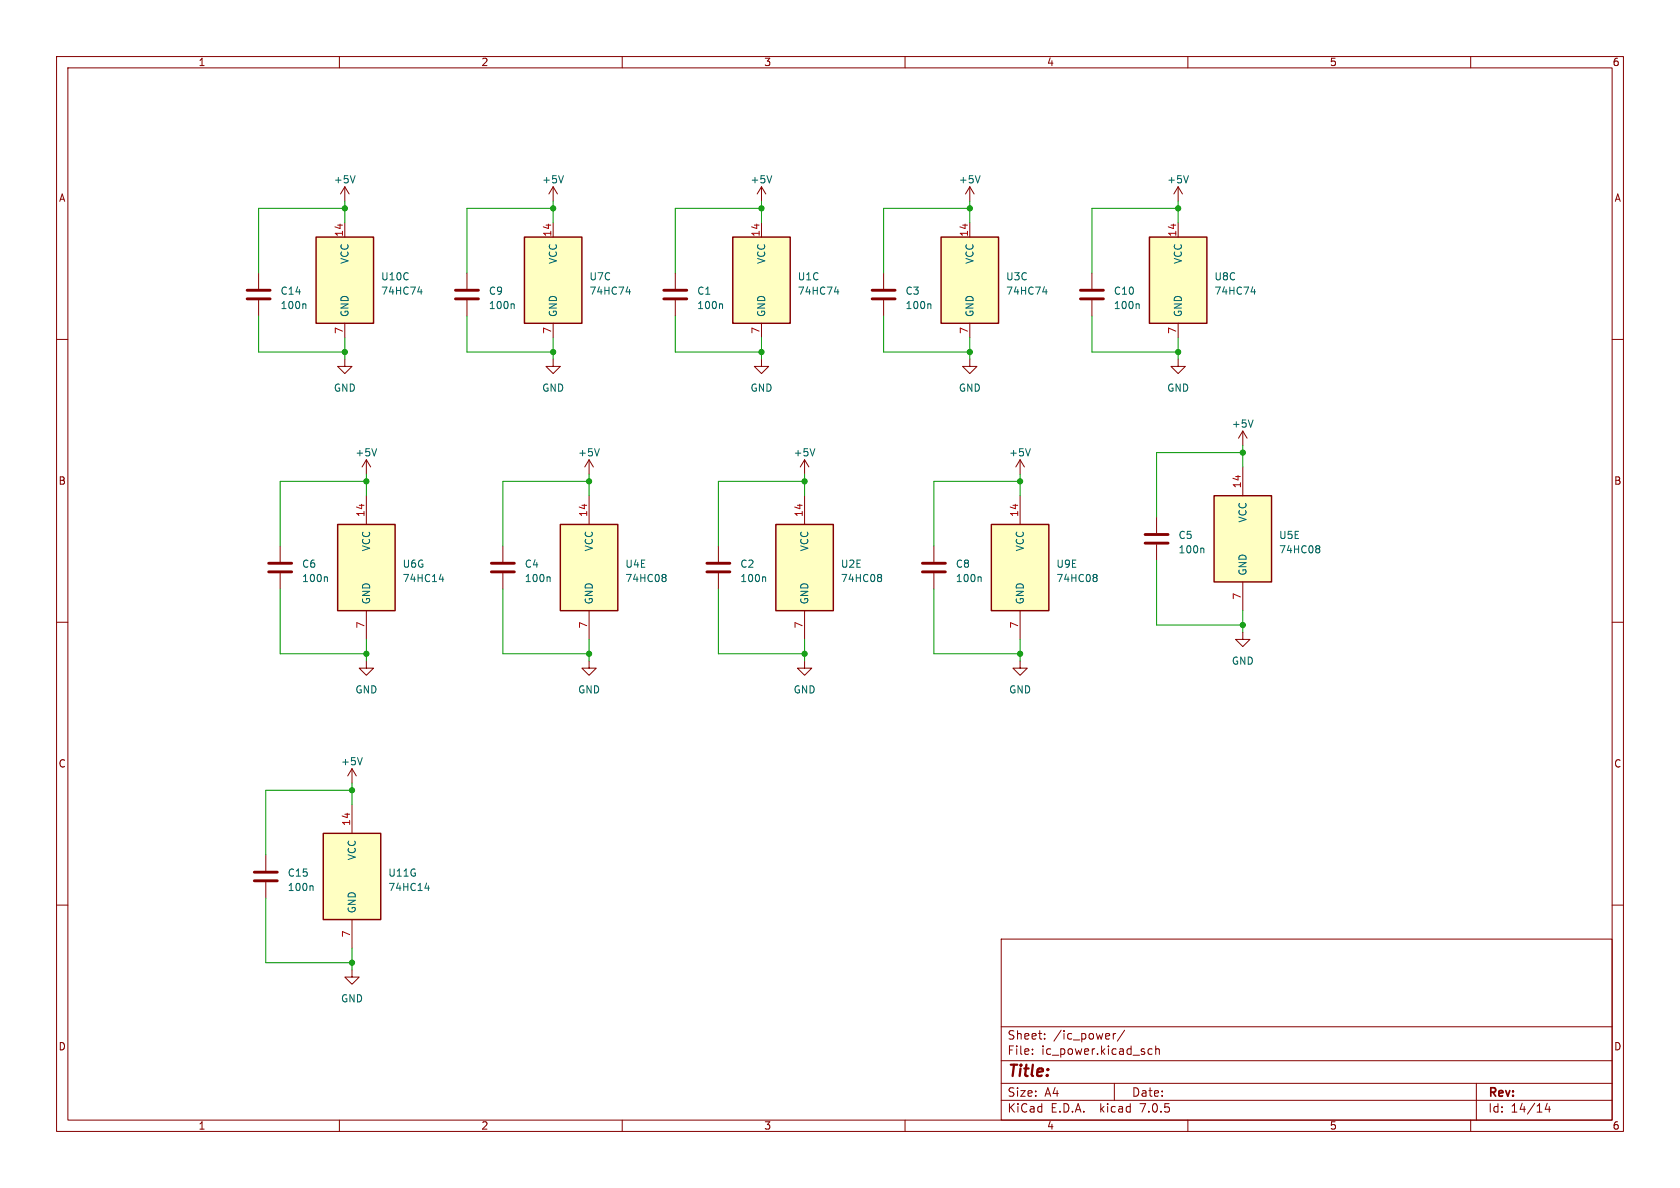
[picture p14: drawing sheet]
<svg xmlns="http://www.w3.org/2000/svg" width="297mm" height="210mm" viewBox="0 0 297 210" stroke-linecap="round" stroke-linejoin="round" font-family="sans-serif">
<defs><g id="words">
<text font-size="2.8" fill="#840000" x="178" y="190.8">Title:</text>
<g font-size="2.1" fill="#840000">
<text x="178" y="183.9">Sheet:</text>
<text x="186.2" y="183.9">/ic_power/</text>
<text x="178" y="186.6">File:</text>
<text x="184" y="186.6">ic_power.kicad_sch</text>
<text x="178" y="196.8">KiCad</text>
<text x="178" y="194">Size:</text>
<text x="184.6" y="194">A4</text>
<text x="185.7" y="196.8">E.D.A.</text>
<text x="194.4" y="196.8">kicad</text>
<text x="200" y="194">Date:</text>
<text x="201.5" y="196.8">7.0.5</text>
<text x="263" y="194.2">Rev:</text>
<text x="263" y="196.8">Id:</text>
<text x="267" y="196.8">14/14</text>
</g>
<g font-size="1.8" fill="#840000">
<text x="35" y="11.8">1</text>
<text x="85" y="11.8">2</text>
<text x="135" y="11.8">3</text>
<text x="185" y="11.8">4</text>
<text x="235" y="11.8">5</text>
<text x="285" y="11.8">6</text>
<text x="10.4" y="35.8">A</text>
<text x="285.4" y="35.8">A</text>
<text x="10.3" y="85.8">B</text>
<text x="285.3" y="85.8">B</text>
<text x="10.3" y="135.8">C</text>
<text x="285.3" y="135.8">C</text>
<text x="10.3" y="185.8">D</text>
<text x="285.3" y="185.8">D</text>
<text x="35" y="199.8">1</text>
<text x="85" y="199.8">2</text>
<text x="135" y="199.8">3</text>
<text x="185" y="199.8">4</text>
<text x="235" y="199.8">5</text>
<text x="285" y="199.8">6</text>
</g>
<g font-size="1.8" fill="#006464">
<text x="59" y="32.6">+5V</text>
<text x="95.8" y="32.6">+5V</text>
<text x="132.6" y="32.6">+5V</text>
<text x="169.5" y="32.6">+5V</text>
<text x="206.3" y="32.6">+5V</text>
<text x="61.8" y="46.7" transform="rotate(-90 61.8 46.7)">VCC</text>
<text x="98.6" y="46.7" transform="rotate(-90 98.6 46.7)">VCC</text>
<text x="135.4" y="46.7" transform="rotate(-90 135.4 46.7)">VCC</text>
<text x="172.3" y="46.7" transform="rotate(-90 172.3 46.7)">VCC</text>
<text x="209.1" y="46.7" transform="rotate(-90 209.1 46.7)">VCC</text>
<text x="49.5" y="52.3">C14</text>
<text x="67.3" y="49.7">U10C</text>
<text x="67.3" y="52.3">74HC74</text>
<text x="86.4" y="52.3">C9</text>
<text x="104.1" y="49.7">U7C</text>
<text x="104.1" y="52.3">74HC74</text>
<text x="123.2" y="52.3">C1</text>
<text x="141" y="49.7">U1C</text>
<text x="141" y="52.3">74HC74</text>
<text x="160" y="52.3">C3</text>
<text x="177.8" y="49.7">U3C</text>
<text x="177.8" y="52.3">74HC74</text>
<text x="196.9" y="52.3">C10</text>
<text x="214.6" y="49.7">U8C</text>
<text x="214.6" y="52.3">74HC74</text>
<text x="49.5" y="54.8">100n</text>
<text x="61.8" y="56.1" transform="rotate(-90 61.8 56.1)">GND</text>
<text x="86.4" y="54.8">100n</text>
<text x="98.6" y="56.1" transform="rotate(-90 98.6 56.1)">GND</text>
<text x="123.2" y="54.8">100n</text>
<text x="135.4" y="56.1" transform="rotate(-90 135.4 56.1)">GND</text>
<text x="160" y="54.8">100n</text>
<text x="172.3" y="56.1" transform="rotate(-90 172.3 56.1)">GND</text>
<text x="196.9" y="54.8">100n</text>
<text x="209.1" y="56.1" transform="rotate(-90 209.1 56.1)">GND</text>
<text x="59" y="69.4">GND</text>
<text x="95.8" y="69.4">GND</text>
<text x="132.6" y="69.4">GND</text>
<text x="169.5" y="69.4">GND</text>
<text x="206.3" y="69.4">GND</text>
<text x="217.7" y="75.8">+5V</text>
<text x="62.8" y="80.8">+5V</text>
<text x="102.1" y="80.8">+5V</text>
<text x="140.2" y="80.8">+5V</text>
<text x="178.3" y="80.8">+5V</text>
<text x="208.3" y="95.4">C5</text>
<text x="220.5" y="92.4" transform="rotate(-90 220.5 92.4)">VCC</text>
<text x="226.1" y="95.4">U5E</text>
<text x="53.3" y="100.5">C6</text>
<text x="65.6" y="97.5" transform="rotate(-90 65.6 97.5)">VCC</text>
<text x="71.1" y="100.5">U6G</text>
<text x="92.7" y="100.5">C4</text>
<text x="105" y="97.5" transform="rotate(-90 105 97.5)">VCC</text>
<text x="110.5" y="100.5">U4E</text>
<text x="130.8" y="100.5">C2</text>
<text x="143.1" y="97.5" transform="rotate(-90 143.1 97.5)">VCC</text>
<text x="148.6" y="100.5">U2E</text>
<text x="168.9" y="100.5">C8</text>
<text x="181.2" y="97.5" transform="rotate(-90 181.2 97.5)">VCC</text>
<text x="186.7" y="100.5">U9E</text>
<text x="208.3" y="98">100n</text>
<text x="220.5" y="101.9" transform="rotate(-90 220.5 101.9)">GND</text>
<text x="226.1" y="98">74HC08</text>
<text x="53.3" y="103.1">100n</text>
<text x="65.6" y="106.9" transform="rotate(-90 65.6 106.9)">GND</text>
<text x="71.1" y="103.1">74HC14</text>
<text x="92.7" y="103.1">100n</text>
<text x="105" y="106.9" transform="rotate(-90 105 106.9)">GND</text>
<text x="110.5" y="103.1">74HC08</text>
<text x="130.8" y="103.1">100n</text>
<text x="143.1" y="106.9" transform="rotate(-90 143.1 106.9)">GND</text>
<text x="148.6" y="103.1">74HC08</text>
<text x="168.9" y="103.1">100n</text>
<text x="181.2" y="106.9" transform="rotate(-90 181.2 106.9)">GND</text>
<text x="186.7" y="103.1">74HC08</text>
<text x="217.7" y="117.7">GND</text>
<text x="62.8" y="122.7">GND</text>
<text x="102.1" y="122.7">GND</text>
<text x="140.2" y="122.7">GND</text>
<text x="178.3" y="122.7">GND</text>
<text x="60.2" y="135.4">+5V</text>
<text x="50.8" y="155.1">C15</text>
<text x="63.1" y="152.1" transform="rotate(-90 63.1 152.1)">VCC</text>
<text x="68.6" y="155.1">U11G</text>
<text x="50.8" y="157.7">100n</text>
<text x="63.1" y="161.5" transform="rotate(-90 63.1 161.5)">GND</text>
<text x="68.6" y="157.7">74HC14</text>
<text x="60.2" y="177.4">GND</text>
</g>
<g font-size="1.8" fill="#a90000">
<text x="60.7" y="41.9" transform="rotate(-90 60.7 41.9)">14</text>
<text x="97.5" y="41.9" transform="rotate(-90 97.5 41.9)">14</text>
<text x="134.4" y="41.9" transform="rotate(-90 134.4 41.9)">14</text>
<text x="171.2" y="41.9" transform="rotate(-90 171.2 41.9)">14</text>
<text x="208" y="41.9" transform="rotate(-90 208 41.9)">14</text>
<text x="60.7" y="59.1" transform="rotate(-90 60.7 59.1)">7</text>
<text x="97.5" y="59.1" transform="rotate(-90 97.5 59.1)">7</text>
<text x="134.4" y="59.1" transform="rotate(-90 134.4 59.1)">7</text>
<text x="171.2" y="59.1" transform="rotate(-90 171.2 59.1)">7</text>
<text x="208" y="59.1" transform="rotate(-90 208 59.1)">7</text>
<text x="219.5" y="86.4" transform="rotate(-90 219.5 86.4)">14</text>
<text x="64.5" y="91.4" transform="rotate(-90 64.5 91.4)">14</text>
<text x="103.9" y="91.4" transform="rotate(-90 103.9 91.4)">14</text>
<text x="142" y="91.4" transform="rotate(-90 142 91.4)">14</text>
<text x="180.1" y="91.4" transform="rotate(-90 180.1 91.4)">14</text>
<text x="219.5" y="106.1" transform="rotate(-90 219.5 106.1)">7</text>
<text x="64.5" y="111.2" transform="rotate(-90 64.5 111.2)">7</text>
<text x="103.9" y="111.2" transform="rotate(-90 103.9 111.2)">7</text>
<text x="142" y="111.2" transform="rotate(-90 142 111.2)">7</text>
<text x="180.1" y="111.2" transform="rotate(-90 180.1 111.2)">7</text>
<text x="62" y="146.1" transform="rotate(-90 62 146.1)">14</text>
<text x="62" y="165.8" transform="rotate(-90 62 165.8)">7</text>
</g>
</g></defs>
<g fill="none" stroke="#840000" stroke-width=".18">
<path d="M10 10h277v190h-277zM12 12h273v186h-273zM60 10v2M110 10v2M160 10v2M210 10v2M260 10v2M61 33l-.8 1.3M61 33v2.6M61 39.4v2.5M61 33l.7 1.3M97.8 33v2.6"/>
<path d="M97.8 39.4v2.5M97.8 33l-.8 1.3M97.8 33l.8 1.3M134.6 33l-.7 1.3M134.6 33v2.6M134.6 39.4v2.5M134.6 33l.8 1.3M171.4 33l-.7 1.3M171.4 33v2.6M171.4 39.4v2.5M171.4 33l.8 1.3M208.3 33v2.6"/>
<path d="M208.3 39.4v2.5M208.3 33l-.8 1.3M208.3 33l.7 1.3M10 60h2M45.7 48.3v2.8M45.7 53.1v2.8M61 57.2v2.5M82.5 48.3v2.8M82.5 53.1v2.8M97.8 57.2v2.5M119.4 48.3v2.8M119.4 53.1v2.8"/>
<path d="M134.6 57.2v2.5M156.2 48.3v2.8M156.2 53.1v2.8M171.4 57.2v2.5M193 48.3v2.8M193 53.1v2.8M208.3 57.2v2.5M285 60h2M61 63.5v1.3h1.2l-1.2 1.2-1.3-1.2h1.3M97.8 63.5v1.3h1.3l-1.3 1.2-1.3-1.2h1.3M134.6 63.5v1.3h1.3l-1.3 1.2-1.3-1.2h1.3M171.4 63.5v1.3h1.3l-1.3 1.2-1.2-1.2h1.2"/>
<path d="M208.3 63.5v1.3h1.2l-1.2 1.2-1.3-1.2h1.3M219.7 76.2v2.5M219.7 76.2l-.8 1.3M219.7 76.2l.8 1.3M49.5 96.5v2.8M64.8 81.3l-.8 1.3M64.8 81.3v2.5M64.8 87.6v5.1M64.8 81.3l.7 1.3M88.9 96.5v2.8M104.1 81.3l-.7 1.3M104.1 81.3v2.5"/>
<path d="M104.1 87.6v5.1M104.1 81.3l.8 1.3M127 96.5v2.8M142.2 81.3l-.7 1.3M142.2 81.3v2.5M142.2 87.6v5.1M142.2 81.3l.8 1.3M165.1 96.5v2.8M180.3 81.3v2.5M180.3 87.6v5.1M180.3 81.3l-.7 1.3M180.3 81.3l.8 1.3"/>
<path d="M204.5 91.4v2.8M204.5 96.3v2.8M219.7 82.6v5M10 110h2M49.5 101.3v2.8M64.8 116.8v1.3h1.2l-1.2 1.3-1.3-1.3h1.3M64.8 108v5M88.9 101.3v2.8M104.1 116.8v1.3h1.3l-1.3 1.3-1.2-1.3h1.2M104.1 108v5M127 101.3v2.8M142.2 116.8v1.3h1.3l-1.3 1.3-1.2-1.3h1.2"/>
<path d="M142.2 108v5M165.1 101.3v2.8M180.3 116.8v1.3h1.3l-1.3 1.3-1.2-1.3h1.2M180.3 108v5M219.7 111.8v1.2h1.3l-1.3 1.3-1.3-1.3h1.3M219.7 102.9v5.1M285 110h2M62.2 135.9l-.7 1.3M62.2 135.9v2.5M62.2 135.9l.8 1.3M10 160h2M47 151.1v2.8"/>
<path d="M47 156v2.8M62.2 142.2v5.1M285 160h2M62.2 171.5v1.2h1.3l-1.3 1.3-1.2-1.3h1.2M62.2 162.6v5M177 166h108v32h-108zM60 198v2M110 198v2M160 198v2M177 194.5h108M177 191.5h108M177 187.5h108"/>
<path d="M177 181.5h108M182.5 186.3v.1M182.5 185.5v.1M184.7 183.6v.1M184.7 182.8v.1M196.8 182.7v1M197 191.5v3M197.2 182.7l-.2 .1-.2 .2M198.8 182.1l-1.3 2M203.7 185.5l-.5-.1-.2 .3v.4l.1 .2h.6M204.3 185.5l.2-.1 .4 .1 .1 .9M204.3 184.9v1.5"/>
<path d="M210 198v2M260 198v2M261 191.5v6.5M273.5 195l-.3 1.1h.9M273.9 195.6v1"/>
</g>
<g fill="none" stroke="#006464" stroke-width=".18">
<path d="M62.8 31.1l-.4 1.2M99.6 31.1l-.4 1.2M136.4 31.1l-.4 1.2M173.3 31.1l-.5 1.2M210.1 31.1l-.4 1.2M53.9 53.7l.2 .2v.7M73.9 51.6h.7M74.5 51.2v.8M90.7 53.7l.2 .2v.7M110.7 51.6h.8M111.3 51.2v.8M127.6 53.7l.1 .2v.7"/>
<path d="M147.5 51.6h.8M148.1 51.2v.8M164.4 53.7l.2 .2v.7M184.3 51.6h.8M184.9 51.2v.8M201.2 53.7l.2 .2v.7M221.2 51.6h.8M221.8 51.2v.8M66.6 79.3l-.4 1.3M106 79.3l-.5 1.3M144.1 79.3l-.5 1.3M182.2 79.3l-.5 1.3"/>
<path d="M221.5 74.2l-.4 1.3M212.6 96.9l.2 .2v.6M233.1 96.5l.2 .2-.2 .3 .2 .3v.2l-.2 .2M57.7 102l.2 .1v.7M77.7 102.4h.7M78.3 102v.8M97.1 102l.2 .1v.7M117.5 101.5l.3 .3-.3 .3 .3 .2v.3l-.3 .2M135.2 102l.2 .1v.7M155.6 101.5l.3 .3-.3 .3 .3 .2v.3l-.3 .2M173.3 102l.2 .1v.7M193.7 101.5l.3 .3-.3 .3 .3 .2v.3l-.3 .2"/>
<path d="M64 133.9l-.4 1.3M55.2 156.6l.1 .2v.6M75.1 157h.8M75.7 156.6v.8"/>
</g>
<g fill="#ffffc2" stroke="#ffffc2" stroke-width=".18">
<path d="M203.2 41.9h10.2v15.3h-10.2z"/>
<path d="M92.7 41.9h10.2v15.3h-10.2z"/>
<path d="M99.1 92.7h10.1v15.3h-10.1z"/>
<path d="M214.6 87.6h10.2v15.3h-10.2z"/>
<path d="M55.9 41.9h10.1v15.3h-10.1z"/>
<path d="M175.3 92.7h10.1v15.3h-10.1z"/>
<path d="M166.4 41.9h10.1v15.3h-10.1z"/>
<path d="M129.5 41.9h10.2v15.3h-10.2z"/>
<path d="M137.2 92.7h10.1v15.3h-10.1z"/>
<path d="M59.7 92.7h10.1v15.3h-10.1z"/>
<path d="M57.1 147.3h10.2v15.3h-10.2z"/>
</g>
<path d="M55.9 41.9h10.1v15.3h-10.1zM92.7 41.9h10.2v15.3h-10.2zM129.5 41.9h10.2v15.3h-10.2zM166.4 41.9h10.1v15.3h-10.1zM203.2 41.9h10.2v15.3h-10.2zM59.7 92.7h10.1v15.3h-10.1zM99.1 92.7h10.1v15.3h-10.1zM137.2 92.7h10.1v15.3h-10.1zM175.3 92.7h10.1v15.3h-10.1zM214.6 87.6h10.2v15.3h-10.2zM57.1 147.3h10.2v15.3h-10.2z" fill="none" stroke="#840000" stroke-width=".25"/>
<g fill="none" stroke="#840000" stroke-width=".51">
<path d="M43.7 52.8h4.1M43.7 51.3h4.1M80.5 52.8h4.1M80.5 51.3h4.1M117.3 52.8h4.1M117.3 51.3h4.1M154.2 52.8h4M154.2 51.3h4M191 52.8h4.1M191 51.3h4.1M47.5 99.6h4.1M86.9 99.6h4"/>
<path d="M125 99.6h4M163.1 99.6h4M202.4 96h4.1M202.4 94.5h4.1M47.5 101.1h4.1M86.9 101.1h4M125 101.1h4M163.1 101.1h4M45 155.7h4M45 154.2h4"/>
</g>
<g fill="none" stroke="#009600" stroke-width=".18">
<path d="M61 35.6v3.8M61 36.8h-15.3v11.5M97.8 36.8h-15.3v11.5M97.8 35.6v3.8M134.6 36.8h-15.2v11.5M134.6 35.6v3.8M171.4 36.8h-15.2v11.5M171.4 35.6v3.8M208.3 35.6v3.8M208.3 36.8h-15.3v11.5M45.7 55.9v6.3h15.3M61 59.7v3.8"/>
<path d="M82.5 55.9v6.3h15.3M97.8 59.7v3.8M119.4 55.9v6.3h15.2M134.6 59.7v3.8M156.2 55.9v6.3h15.2M171.4 59.7v3.8M193 55.9v6.3h15.3M208.3 59.7v3.8M219.7 78.7v3.9M64.8 83.8v3.8M64.8 85.1h-15.3v11.4M104.1 85.1h-15.2v11.4"/>
<path d="M104.1 83.8v3.8M142.2 85.1h-15.2v11.4M142.2 83.8v3.8M180.3 83.8v3.8M180.3 85.1h-15.2v11.4M204.5 99.1v11.4h15.2M219.7 80h-15.2v11.4M49.5 104.1v11.5h15.3M64.8 113v3.8M88.9 104.1v11.5h15.2M104.1 113v3.8M127 104.1v11.5h15.2"/>
<path d="M142.2 113v3.8M165.1 104.1v11.5h15.2M180.3 113v3.8M219.7 108v3.8M62.2 138.4v3.8M62.2 139.7h-15.2v11.4M47 158.8v11.4h15.2M62.2 167.6v3.9"/>
</g>
<g fill="#009600" stroke="#009600" stroke-width=".18">
<circle cx="142.2" cy="115.6" r=".46"/>
<circle cx="142.2" cy="85.1" r=".46"/>
<circle cx="134.6" cy="62.2" r=".46"/>
<circle cx="97.8" cy="62.2" r=".46"/>
<circle cx="97.8" cy="36.8" r=".46"/>
<circle cx="61" cy="36.8" r=".46"/>
<circle cx="61" cy="62.2" r=".46"/>
<circle cx="219.7" cy="110.5" r=".46"/>
<circle cx="219.7" cy="80" r=".46"/>
<circle cx="208.3" cy="36.8" r=".46"/>
<circle cx="180.3" cy="115.6" r=".46"/>
<circle cx="208.3" cy="62.2" r=".46"/>
<circle cx="180.3" cy="85.1" r=".46"/>
<circle cx="171.4" cy="36.8" r=".46"/>
<circle cx="134.6" cy="36.8" r=".46"/>
<circle cx="171.4" cy="62.2" r=".46"/>
<circle cx="62.2" cy="170.2" r=".46"/>
<circle cx="104.1" cy="85.1" r=".46"/>
<circle cx="64.8" cy="85.1" r=".46"/>
<circle cx="64.8" cy="115.6" r=".46"/>
<circle cx="62.2" cy="139.7" r=".46"/>
<circle cx="104.1" cy="115.6" r=".46"/>
</g>
<use href="#words"/>
</svg>
